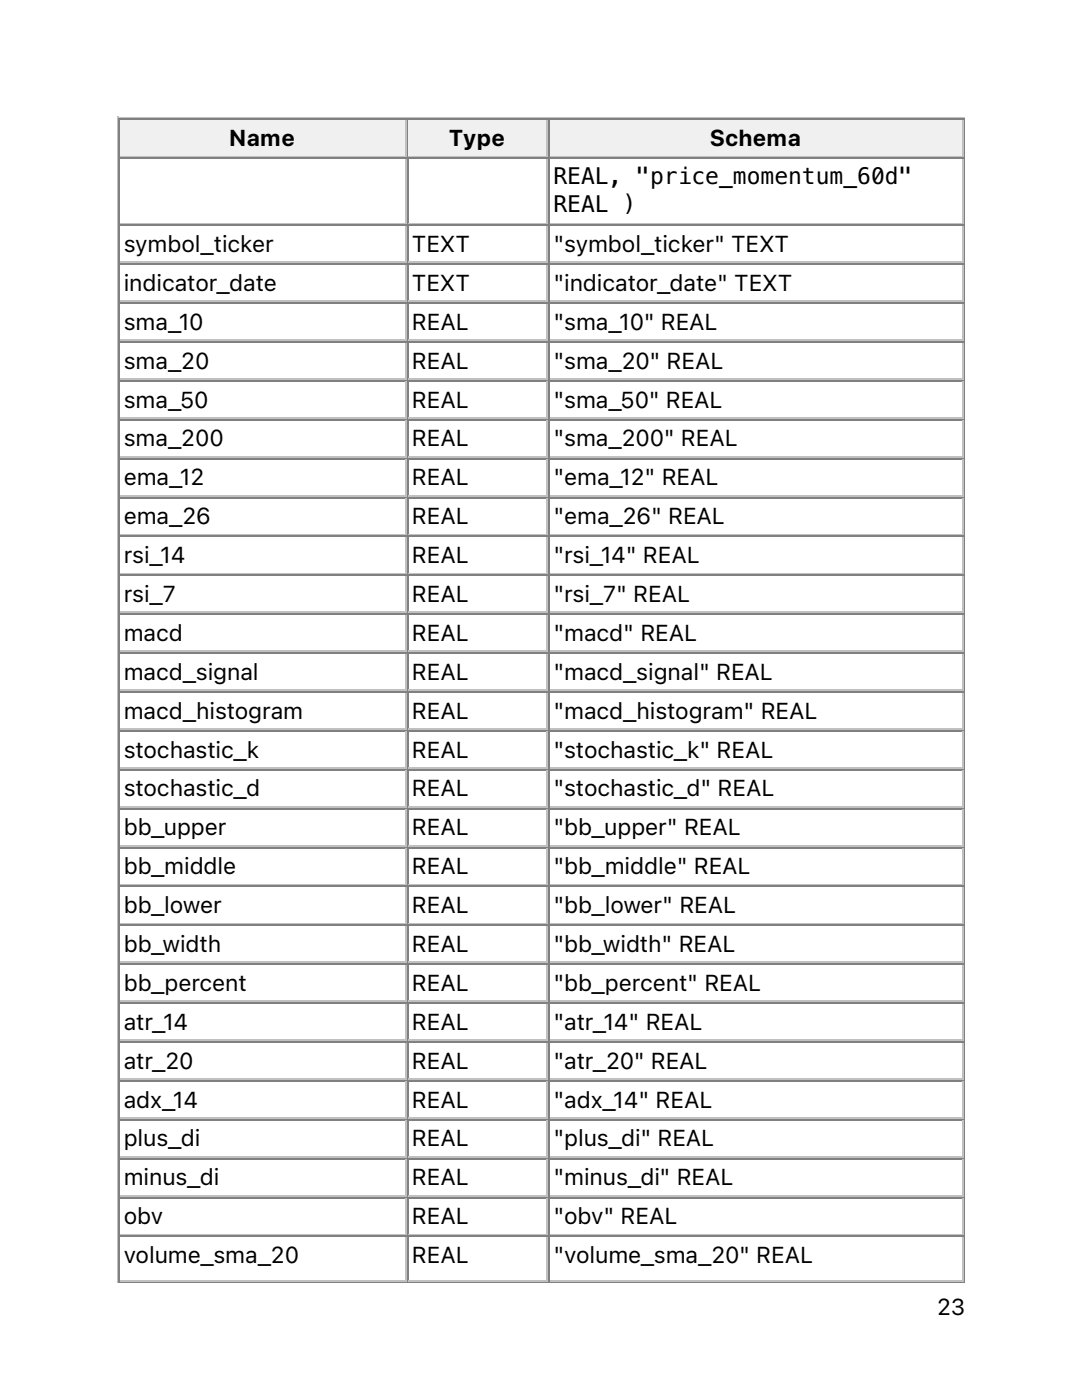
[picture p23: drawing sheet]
<svg xmlns="http://www.w3.org/2000/svg" width="216mm" height="279mm" viewBox="0 0 216 279" stroke-linecap="round" stroke-linejoin="round" font-family="sans-serif">
<defs><g id="words">
<g font-size="4.6">
<text x="45.8" y="29.1">Name</text>
<text x="89.6" y="29.1">Type</text>
<text x="141.7" y="29.1">Schema</text>
<text x="110.4" y="36.7">REAL, &quot;price_momentum_60d&quot;</text>
<text x="110.4" y="42.4">REAL )</text>
<text x="24.7" y="50.3">symbol_ticker</text>
<text x="82.2" y="50.3">TEXT</text>
<text x="110.4" y="50.3">&quot;symbol_ticker&quot; TEXT</text>
<text x="24.7" y="58.1">indicator_date</text>
<text x="82.2" y="58.1">TEXT</text>
<text x="110.4" y="58.1">&quot;indicator_date&quot; TEXT</text>
<text x="24.7" y="65.8">sma_10</text>
<text x="82.2" y="65.8">REAL</text>
<text x="110.4" y="65.8">&quot;sma_10&quot; REAL</text>
<text x="24.7" y="73.6">sma_20</text>
<text x="82.2" y="73.6">REAL</text>
<text x="110.4" y="73.6">&quot;sma_20&quot; REAL</text>
<text x="24.7" y="81.3">sma_50</text>
<text x="82.2" y="81.3">REAL</text>
<text x="110.4" y="81.3">&quot;sma_50&quot; REAL</text>
<text x="24.7" y="89.1">sma_200</text>
<text x="82.2" y="89.1">REAL</text>
<text x="110.4" y="89.1">&quot;sma_200&quot; REAL</text>
<text x="24.7" y="96.9">ema_12</text>
<text x="82.2" y="96.9">REAL</text>
<text x="110.4" y="96.9">&quot;ema_12&quot; REAL</text>
<text x="24.7" y="104.6">ema_26</text>
<text x="82.2" y="104.6">REAL</text>
<text x="110.4" y="104.6">&quot;ema_26&quot; REAL</text>
<text x="24.7" y="112.4">rsi_14</text>
<text x="82.2" y="112.4">REAL</text>
<text x="110.4" y="112.4">&quot;rsi_14&quot; REAL</text>
<text x="24.7" y="120.1">rsi_7</text>
<text x="82.2" y="120.1">REAL</text>
<text x="110.4" y="120.1">&quot;rsi_7&quot; REAL</text>
<text x="24.7" y="127.9">macd</text>
<text x="82.2" y="127.9">REAL</text>
<text x="110.4" y="127.9">&quot;macd&quot; REAL</text>
<text x="24.7" y="135.7">macd_signal</text>
<text x="82.2" y="135.7">REAL</text>
<text x="110.4" y="135.7">&quot;macd_signal&quot; REAL</text>
<text x="24.7" y="143.4">macd_histogram</text>
<text x="82.2" y="143.4">REAL</text>
<text x="110.4" y="143.4">&quot;macd_histogram&quot; REAL</text>
<text x="24.7" y="151.2">stochastic_k</text>
<text x="82.2" y="151.2">REAL</text>
<text x="110.4" y="151.2">&quot;stochastic_k&quot; REAL</text>
<text x="24.7" y="158.9">stochastic_d</text>
<text x="82.2" y="158.9">REAL</text>
<text x="110.4" y="158.9">&quot;stochastic_d&quot; REAL</text>
<text x="24.7" y="166.7">bb_upper</text>
<text x="82.2" y="166.7">REAL</text>
<text x="110.4" y="166.7">&quot;bb_upper&quot; REAL</text>
<text x="24.7" y="174.5">bb_middle</text>
<text x="82.2" y="174.5">REAL</text>
<text x="110.4" y="174.5">&quot;bb_middle&quot; REAL</text>
<text x="24.7" y="182.2">bb_lower</text>
<text x="82.2" y="182.2">REAL</text>
<text x="110.4" y="182.2">&quot;bb_lower&quot; REAL</text>
<text x="24.7" y="190">bb_width</text>
<text x="82.2" y="190">REAL</text>
<text x="110.4" y="190">&quot;bb_width&quot; REAL</text>
<text x="24.7" y="197.8">bb_percent</text>
<text x="82.2" y="197.8">REAL</text>
<text x="110.4" y="197.8">&quot;bb_percent&quot; REAL</text>
<text x="24.7" y="205.5">atr_14</text>
<text x="82.2" y="205.5">REAL</text>
<text x="110.4" y="205.5">&quot;atr_14&quot; REAL</text>
<text x="24.7" y="213.3">atr_20</text>
<text x="82.2" y="213.3">REAL</text>
<text x="110.4" y="213.3">&quot;atr_20&quot; REAL</text>
<text x="24.7" y="221">adx_14</text>
<text x="82.2" y="221">REAL</text>
<text x="110.4" y="221">&quot;adx_14&quot; REAL</text>
<text x="24.7" y="228.8">plus_di</text>
<text x="82.2" y="228.8">REAL</text>
<text x="110.4" y="228.8">&quot;plus_di&quot; REAL</text>
<text x="24.7" y="236.6">minus_di</text>
<text x="82.2" y="236.6">REAL</text>
<text x="110.4" y="236.6">&quot;minus_di&quot; REAL</text>
<text x="24.7" y="244.3">obv</text>
<text x="82.2" y="244.3">REAL</text>
<text x="110.4" y="244.3">&quot;obv&quot; REAL</text>
<text x="24.7" y="252.1">volume_sma_20</text>
<text x="82.2" y="252.1">REAL</text>
<text x="110.4" y="252.1">&quot;volume_sma_20&quot; REAL</text>
<text x="187" y="262.5">23</text>
</g>
</g></defs>
<path d="M23.5 23.3v232.8M23.6 23.5h169M24 31.2h57.1M81 24v7" fill="none" stroke="#c0c0c0" stroke-width=".35"/>
<path d="M23.8 23.6v7.8M24 23.8h57.1M192.4 23.6v232.2M23.6 255.9h169" fill="none" stroke="#808080" stroke-width=".35"/>
<g fill="#f0f0f0">
<path d="M24 24h56.8v7h-56.8z"/>
<path d="M45.5 24.7h13.8v5.6h-13.8z"/>
</g>
<path d="M81.3 23.6v7.8M81.5 23.8h27.9" fill="none" stroke="#808080" stroke-width=".35"/>
<path d="M81.5 31.2h27.9M109.2 24v7" fill="none" stroke="#c0c0c0" stroke-width=".35"/>
<g fill="#f0f0f0">
<path d="M81.5 24h27.5v7h-27.5z"/>
<path d="M89.6 24.7h11.3v5.6h-11.3z"/>
</g>
<path d="M109.5 23.6v7.8M109.7 23.8h82.6" fill="none" stroke="#808080" stroke-width=".35"/>
<path d="M109.7 31.2h82.6M192.1 24v7" fill="none" stroke="#c0c0c0" stroke-width=".35"/>
<g fill="#f0f0f0">
<path d="M109.7 24h82.2v7h-82.2z"/>
<path d="M141.5 24.7h18.7v5.6h-18.7z"/>
</g>
<g fill="none" stroke="#808080" stroke-width=".35">
<path d="M23.8 31.4v224.4M24 31.6h57.1M81.3 31.4v224.4M81.5 31.6h27.9M109.5 31.4v224.4M109.7 31.6h82.6M24 45h57.1M24 52.7h57.1M81.5 45h27.9M81.5 52.7h27.9M109.7 45h82.6M109.7 52.7h82.6"/>
<path d="M24 60.5h57.1M24 68.3h57.1M24 76h57.1M81.5 60.5h27.9M81.5 68.3h27.9M81.5 76h27.9M109.7 60.5h82.6M109.7 68.3h82.6M109.7 76h82.6M24 83.8h57.1M24 91.5h57.1M24 99.3h57.1"/>
<path d="M81.5 83.8h27.9M81.5 91.5h27.9M81.5 99.3h27.9M109.7 83.8h82.6M109.7 91.5h82.6M109.7 99.3h82.6M24 107.1h57.1M24 114.8h57.1M81.5 107.1h27.9M81.5 114.8h27.9M109.7 107.1h82.6M109.7 114.8h82.6"/>
<path d="M24 122.6h57.1M24 130.4h57.1M24 138.1h57.1M81.5 122.6h27.9M81.5 130.4h27.9M81.5 138.1h27.9M109.7 122.6h82.6M109.7 130.4h82.6M109.7 138.1h82.6M24 145.9h57.1M24 153.6h57.1M81.5 145.9h27.9"/>
<path d="M81.5 153.6h27.9M109.7 145.9h82.6M109.7 153.6h82.6M24 161.4h57.1M24 169.2h57.1M24 176.9h57.1M81.5 161.4h27.9M81.5 169.2h27.9M81.5 176.9h27.9M109.7 161.4h82.6M109.7 169.2h82.6M109.7 176.9h82.6"/>
<path d="M24 184.7h57.1M24 192.4h57.1M81.5 184.7h27.9M81.5 192.4h27.9M109.7 184.7h82.6M109.7 192.4h82.6M24 200.2h57.1M24 208h57.1M24 215.7h57.1M81.5 200.2h27.9M81.5 208h27.9M81.5 215.7h27.9"/>
<path d="M109.7 200.2h82.6M109.7 208h82.6M109.7 215.7h82.6M24 223.5h57.1M24 231.2h57.1M24 239h57.1M81.5 223.5h27.9M81.5 231.2h27.9M81.5 239h27.9M109.7 223.5h82.6M109.7 231.2h82.6M109.7 239h82.6"/>
<path d="M24 246.8h57.1M81.5 246.8h27.9M109.7 246.8h82.6"/>
</g>
<g fill="none" stroke="#c0c0c0" stroke-width=".35">
<path d="M81 31.7v12.7M109.2 31.7v12.7M192.1 31.7v12.7M24 44.6h57.1M24 52.4h57.1M81 45.2v7M81 52.9v7.1M81.5 44.6h27.9M81.5 52.4h27.9M109.2 45.2v7M109.2 52.9v7.1M109.7 44.6h82.6"/>
<path d="M109.7 52.4h82.6M192.1 45.2v7M192.1 52.9v7.1M24 60.1h57.1M24 67.9h57.1M24 75.7h57.1M81 60.7v7M81 68.4v7.1M81 76.2v7.1M81.5 60.1h27.9M81.5 67.9h27.9M81.5 75.7h27.9"/>
<path d="M109.2 60.7v7M109.2 68.4v7.1M109.2 76.2v7.1M109.7 60.1h82.6M109.7 67.9h82.6M109.7 75.7h82.6M192.1 60.7v7M192.1 68.4v7.1M192.1 76.2v7.1M24 83.4h57.1M24 91.2h57.1M24 99h57.1"/>
<path d="M81 84v7M81 91.7v7.1M81 99.5v7M81.5 83.4h27.9M81.5 91.2h27.9M81.5 99h27.9M109.2 84v7M109.2 91.7v7.1M109.2 99.5v7M109.7 83.4h82.6M109.7 91.2h82.6M109.7 99h82.6"/>
<path d="M192.1 84v7M192.1 91.7v7.1M192.1 99.5v7M24 106.7h57.1M24 114.5h57.1M81 107.2v7.1M81 115v7.1M81.5 106.7h27.9M81.5 114.5h27.9M109.2 107.2v7.1M109.2 115v7.1M109.7 106.7h82.6"/>
<path d="M109.7 114.5h82.6M192.1 107.2v7.1M192.1 115v7.1M24 122.2h57.1M24 130h57.1M24 137.8h57.1M81 122.8v7M81 130.5v7.1M81 138.3v7M81.5 122.2h27.9M81.5 130h27.9M81.5 137.8h27.9"/>
<path d="M109.2 122.8v7M109.2 130.5v7.1M109.2 138.3v7M109.7 122.2h82.6M109.7 130h82.6M109.7 137.8h82.6M192.1 122.8v7M192.1 130.5v7.1M192.1 138.3v7M24 145.5h57.1M24 153.3h57.1M81 146v7.1"/>
<path d="M81 153.8v7.1M81.5 145.5h27.9M81.5 153.3h27.9M109.2 146v7.1M109.2 153.8v7.1M109.7 145.5h82.6M109.7 153.3h82.6M192.1 146v7.1M192.1 153.8v7.1M24 161h57.1M24 168.8h57.1M24 176.6h57.1"/>
<path d="M81 161.6v7M81 169.3v7.1M81 177.1v7M81.5 161h27.9M81.5 168.8h27.9M81.5 176.6h27.9M109.2 161.6v7M109.2 169.3v7.1M109.2 177.1v7M109.7 161h82.6M109.7 168.8h82.6M109.7 176.6h82.6"/>
<path d="M192.1 161.6v7M192.1 169.3v7.1M192.1 177.1v7M24 184.3h57.1M24 192.1h57.1M24 199.8h57.1M81 184.9v7M81 192.6v7.1M81.5 184.3h27.9M81.5 192.1h27.9M81.5 199.8h27.9M109.2 184.9v7"/>
<path d="M109.2 192.6v7.1M109.7 184.3h82.6M109.7 192.1h82.6M109.7 199.8h82.6M192.1 184.9v7M192.1 192.6v7.1M24 207.6h57.1M24 215.4h57.1M81 200.4v7M81 208.1v7.1M81 215.9v7.1M81.5 207.6h27.9"/>
<path d="M81.5 215.4h27.9M109.2 200.4v7M109.2 208.1v7.1M109.2 215.9v7.1M109.7 207.6h82.6M109.7 215.4h82.6M192.1 200.4v7M192.1 208.1v7.1M192.1 215.9v7.1M24 223.1h57.1M24 230.9h57.1M24 238.7h57.1"/>
<path d="M81 223.7v7M81 231.4v7.1M81 239.2v7M81.5 223.1h27.9M81.5 230.9h27.9M81.5 238.7h27.9M109.2 223.7v7M109.2 231.4v7.1M109.2 239.2v7M109.7 223.1h82.6M109.7 230.9h82.6M109.7 238.7h82.6"/>
<path d="M192.1 223.7v7M192.1 231.4v7.1M192.1 239.2v7M24 246.4h57.1M24 255.6h57.1M81 246.9v8.5M81.5 246.4h27.9M81.5 255.6h27.9M109.2 246.9v8.5M109.7 246.4h82.6M109.7 255.6h82.6M192.1 246.9v8.5"/>
</g>
<use href="#words"/>
</svg>
